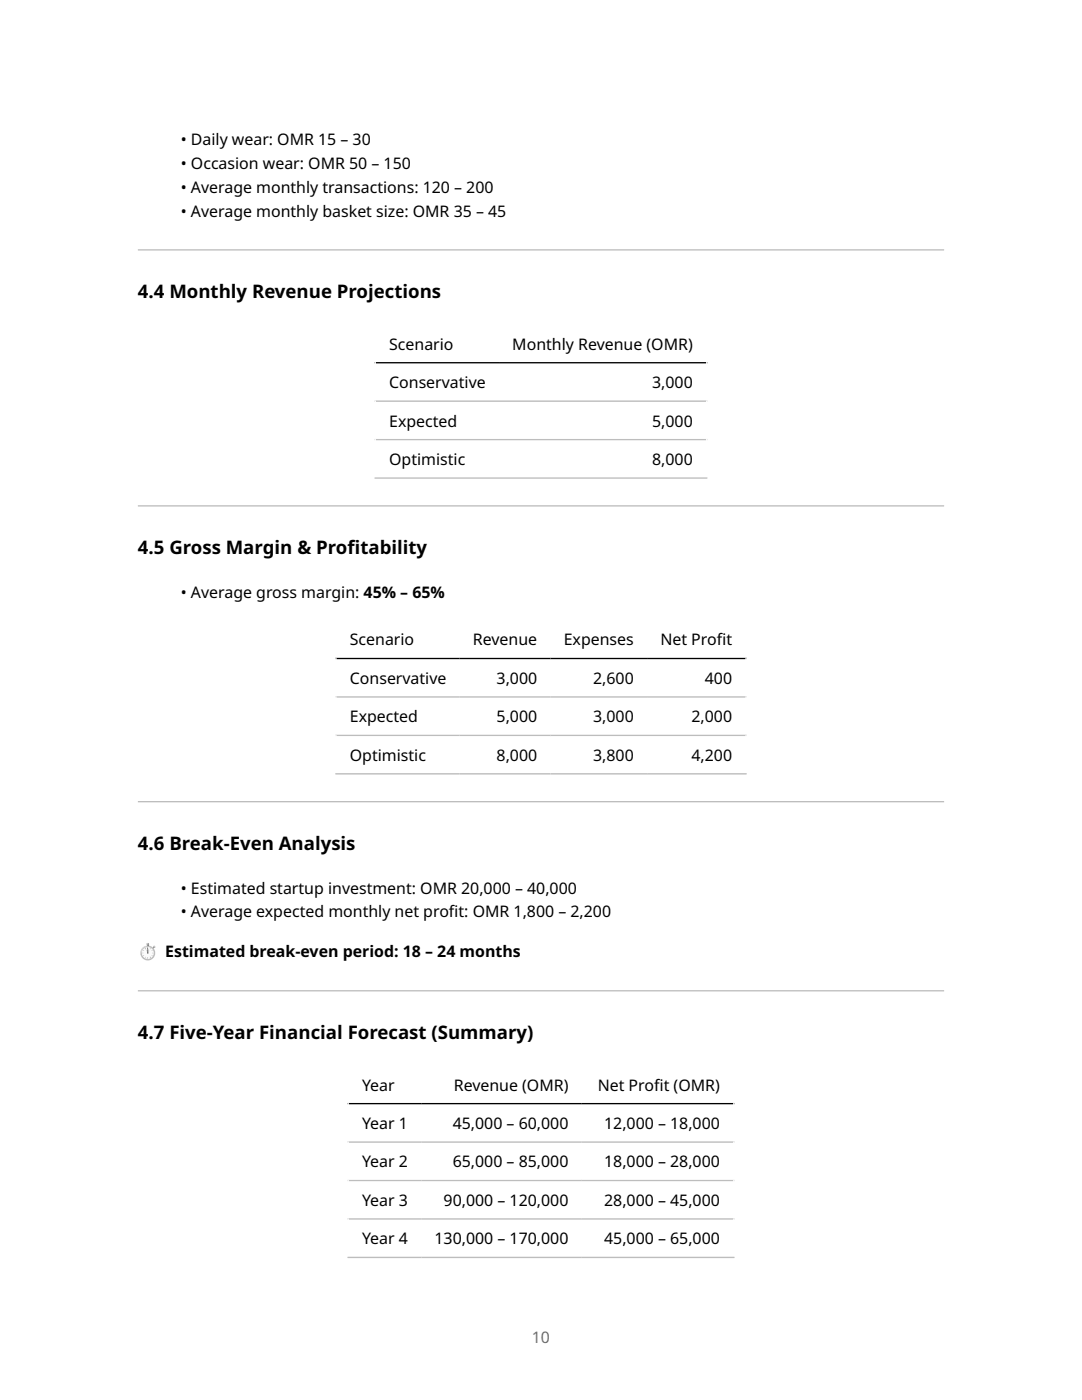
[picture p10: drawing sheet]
<svg xmlns="http://www.w3.org/2000/svg" width="216mm" height="279mm" viewBox="0 0 216 279" stroke-linecap="round" stroke-linejoin="round" font-family="sans-serif">
<defs><g id="words">
<g font-size="3.7">
<text x="27.5" y="59.5">4.4 Monthly Revenue Projections</text>
<text x="27.5" y="110.6">4.5 Gross Margin &amp; Prof</text>
<text x="69.3" y="110.6">itability</text>
<text x="27.5" y="169.6">4.6 Break-Even Analysis</text>
<text x="27.5" y="207.4">4.7 Five-Year Financial Forecast (Summary)</text>
</g>
<g font-size="3.2">
<text x="36.1" y="29">• Daily wear: OMR 15 – 30</text>
<text x="36.1" y="33.8">• Occasion wear: OMR 50 – 150</text>
<text x="36.1" y="38.5">• Average monthly transactions: 120 – 200</text>
<text x="36.1" y="43.3">• Average monthly basket size: OMR 35 – 45</text>
<text x="77.7" y="69.8">Scenario</text>
<text x="102.2" y="69.8">Monthly Revenue (OMR)</text>
<text x="77.7" y="77.5">Conservative</text>
<text x="130.1" y="77.5">3,000</text>
<text x="77.7" y="85.1">Expected</text>
<text x="130.1" y="85.1">5,000</text>
<text x="77.7" y="92.8">Optimistic</text>
<text x="130.1" y="92.8">8,000</text>
<text x="36.1" y="119.3">• Average gross margin: 45% – 65%</text>
<text x="69.8" y="128.8">Scenario</text>
<text x="94.4" y="128.8">Revenue</text>
<text x="112.5" y="128.8">Expenses</text>
<text x="131.8" y="128.8">Net Prof</text>
<text x="143" y="128.8">it</text>
<text x="69.8" y="136.5">Conservative</text>
<text x="99.1" y="136.5">3,000</text>
<text x="118.4" y="136.5">2,600</text>
<text x="140.6" y="136.5">400</text>
<text x="69.8" y="144.2">Expected</text>
<text x="99.1" y="144.2">5,000</text>
<text x="118.4" y="144.2">3,000</text>
<text x="138" y="144.2">2,000</text>
<text x="69.8" y="151.8">Optimistic</text>
<text x="99.1" y="151.8">8,000</text>
<text x="118.4" y="151.8">3,800</text>
<text x="138" y="151.8">4,200</text>
<text x="36.1" y="178.3">• Estimated startup investment: OMR 20,000 – 40,000</text>
<text x="36.1" y="183.1">• Average expected monthly net prof</text>
<text x="89.6" y="183.1">it: OMR 1,800 – 2,200</text>
<text x="27.5" y="191">⏱ Estimated break-even period: 18 – 24 months</text>
<text x="72.3" y="217.6">Year</text>
<text x="90.6" y="217.6">Revenue (OMR)</text>
<text x="119.3" y="217.6">Net Prof</text>
<text x="130.5" y="217.6">it (OMR)</text>
<text x="72.3" y="225.3">Year 1</text>
<text x="90.3" y="225.3">45,000 – 60,000</text>
<text x="120.5" y="225.3">12,000 – 18,000</text>
<text x="72.3" y="233">Year 2</text>
<text x="90.3" y="233">65,000 – 85,000</text>
<text x="120.5" y="233">18,000 – 28,000</text>
<text x="72.3" y="240.7">Year 3</text>
<text x="88.5" y="240.7">90,000 – 120,000</text>
<text x="120.5" y="240.7">28,000 – 45,000</text>
<text x="72.3" y="248.3">Year 4</text>
<text x="86.7" y="248.3">130,000 – 170,000</text>
<text x="120.5" y="248.3">45,000 – 65,000</text>
</g>
<text font-size="3.2" fill="#6e6e6e" x="106.1" y="267.9">10</text>
</g></defs>
<path d="M27.5 50h160.9zM27.5 49.7h160.9v.3h-160.9z" fill-rule="evenodd" fill="#bbb"/>
<path d="M74.7 64.7h66.5M74.9 64.6v30.9M141 64.6v30.9" fill="none" stroke="#fff" stroke-width=".26"/>
<path d="M74.7 72.4h66.5" fill="none" stroke="#000" stroke-width=".26"/>
<path d="M74.7 80.1h66.5M74.7 87.7h66.5M74.7 95.4h66.5" fill="none" stroke="#bbb" stroke-width=".26"/>
<path d="M27.5 101.1h160.9zM27.5 100.8h160.9v.3h-160.9z" fill-rule="evenodd" fill="#bbb"/>
<path d="M66.9 123.7h82.1M67 123.6v31M148.9 123.6v31" fill="none" stroke="#fff" stroke-width=".26"/>
<path d="M66.9 131.4h82.1" fill="none" stroke="#000" stroke-width=".26"/>
<path d="M66.9 139.1h82.1M66.9 146.8h82.1M66.9 154.4h82.1" fill="none" stroke="#bbb" stroke-width=".26"/>
<g fill="#bbb">
<path d="M27.5 160.1h160.9zM27.5 159.9h160.9v.2h-160.9z" fill-rule="evenodd"/>
<path d="M27.5 197.9h160.9zM27.5 197.6h160.9v.3h-160.9z" fill-rule="evenodd"/>
</g>
<path d="M69.3 212.6h77.3M69.5 212.4v38.7M146.4 212.4v38.7" fill="none" stroke="#fff" stroke-width=".26"/>
<path d="M69.3 220.3h77.3" fill="none" stroke="#000" stroke-width=".26"/>
<path d="M69.3 227.9h77.3M69.3 235.6h77.3M69.3 243.3h77.3M69.3 250.9h77.3" fill="none" stroke="#bbb" stroke-width=".26"/>
<path d="M29.4 188.6h.2v.3h-.2z" fill="#607d8b"/>
<path d="M29.2 188.2h.5v.4h-.5z" fill="#b0bec5"/>
<path d="M29.2 188.6h.5z" fill="#607d8b"/>
<g fill="#fbe9e7">
<path d="M29.4 188.2v.3z"/>
<path d="M29.3 188.3v.2z"/>
</g>
<path d="M29.6 188.2v.3z" fill="#78909c"/>
<g fill="#607d8b">
<path d="M29.7 188.3v.2z"/>
<path d="M30.4 189.2l.2-.2 .2 .1-.2 .2z"/>
</g>
<path d="M30.6 188.9l.2-.2 .2 .3-.2 .2z" fill="#b0bec5"/>
<path d="M30.6 188.9l.3 .3z" fill="#607d8b"/>
<path d="M30.7 188.8h.1z" fill="#fbe9e7"/>
<circle cx="29.5" cy="190.2" r="1.48" fill="#b0bec5"/>
<circle cx="29.5" cy="190.2" r="1.19" fill="#fafafa"/>
<g fill="#b2947c">
<path d="M29.5 189.1v.2z"/>
<path d="M29.5 191.1v.2z"/>
<path d="M30.4 190.2h.2z"/>
<path d="M28.4 190.2h.2z"/>
<path d="M28.9 189.3l.2 .1z"/>
<path d="M29.9 191l.1 .1z"/>
<path d="M28.6 189.7l.1 .1z"/>
<path d="M30.3 190.6l.1 .1z"/>
<path d="M30 189.3v.1z"/>
<path d="M29 191v.1z"/>
<path d="M30.3 189.7h.1z"/>
<path d="M28.6 190.7h.1z"/>
</g>
<circle cx="29.5" cy="189.7" r=".28" fill="#82aec0"/>
<g fill="#563428">
<path d="M29.5 189.1l.1 1.1h-.2z"/>
<circle cx="29.5" cy="190.2" r=".12"/>
</g>
<path d="M28.4 189.3l.5-.4 .4-.1a1.86 1.86 0 0 0-1.2 1.5v-.5z" fill="#eceff1"/>
<use href="#words"/>
</svg>
